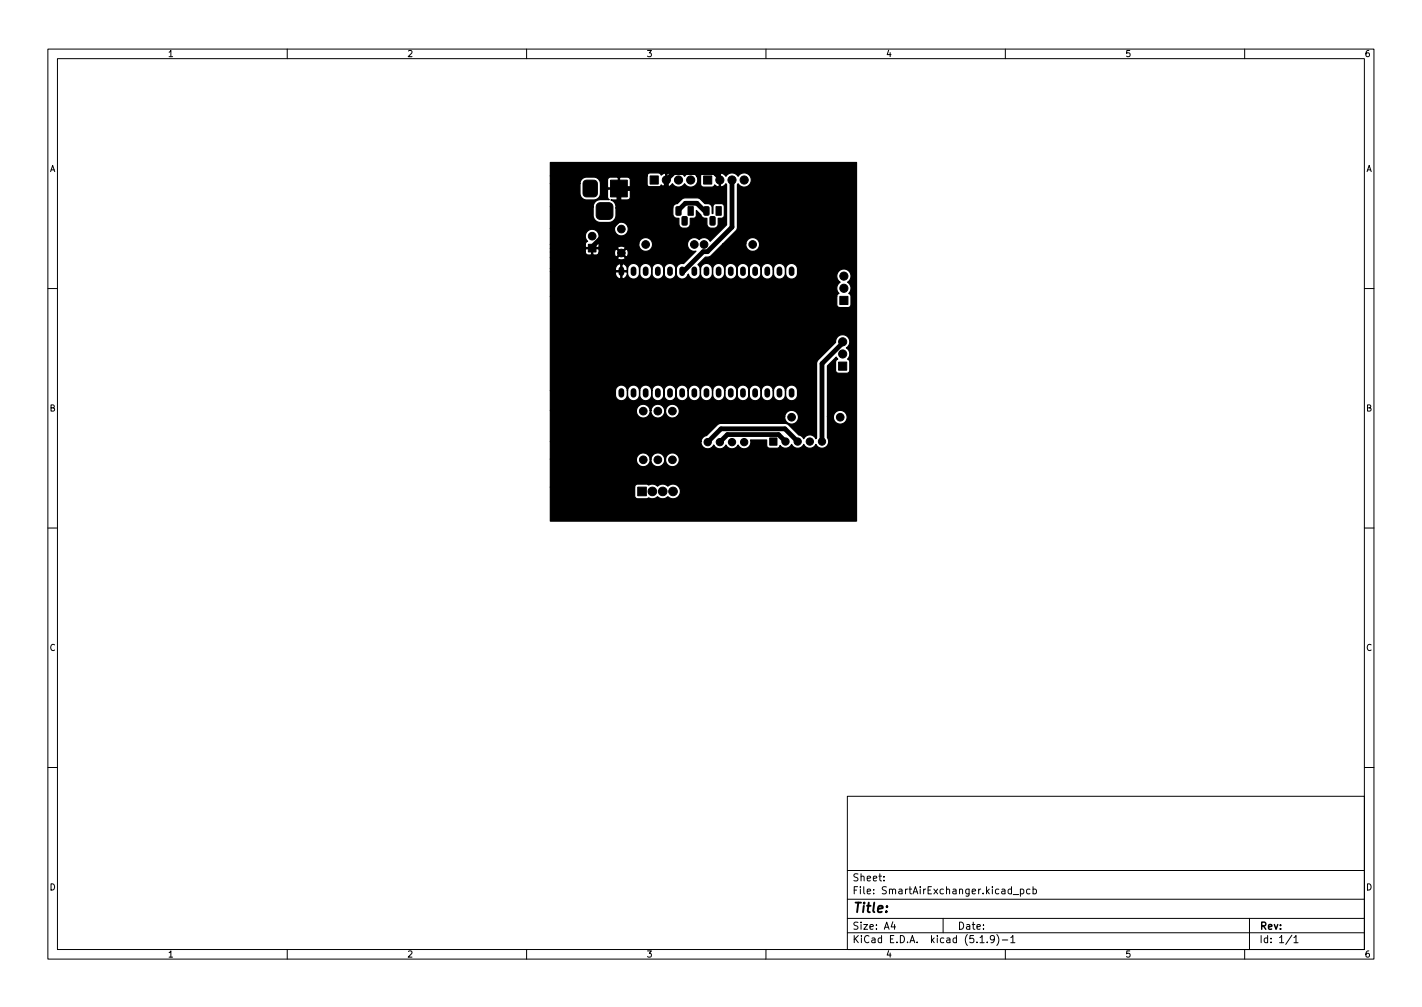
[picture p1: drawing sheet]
<svg xmlns="http://www.w3.org/2000/svg" width="297mm" height="210mm" viewBox="0 0 297 210" stroke-linecap="round" stroke-linejoin="round" font-family="sans-serif">
<defs><g id="words">
<text font-size="2.8" x="178" y="190.6">Title:</text>
<g font-size="2.1">
<text x="178" y="184">Sheet:</text>
<text x="178" y="186.7">File: SmartAirExchanger.kicad_pcb</text>
<text x="178" y="196.9">KiCad E.D.A. kicad (5.1.9)-1</text>
<text x="178" y="194.1">Size: A4</text>
<text x="200" y="194.1">Date:</text>
<text x="263" y="194.1">Rev:</text>
<text x="263" y="196.9">Id: 1/1</text>
</g>
<g font-size="1.8">
<text x="35" y="11.9">1</text>
<text x="85" y="11.9">2</text>
<text x="135" y="11.9">3</text>
<text x="185" y="11.9">4</text>
<text x="235" y="11.9">5</text>
<text x="285" y="11.9">6</text>
<text x="10.3" y="35.9">A</text>
<text x="285.3" y="35.9">A</text>
<text x="10.3" y="85.9">B</text>
<text x="285.3" y="85.9">B</text>
<text x="10.3" y="135.9">C</text>
<text x="285.3" y="135.9">C</text>
<text x="10.3" y="185.9">D</text>
<text x="285.3" y="185.9">D</text>
<text x="35" y="199.9">1</text>
<text x="85" y="199.9">2</text>
<text x="135" y="199.9">3</text>
<text x="185" y="199.9">4</text>
<text x="235" y="199.9">5</text>
<text x="285" y="199.9">6</text>
</g>
</g></defs>
<g fill="none" stroke="#000" stroke-width=".21">
<path d="M10 10.2h277v190.1h-277zM12 12.2h273v186.1h-273zM60 10.2v2M110 10.2v2M160 10.2v2M210 10.2v2M260 10.2v2M10 60.2h2M285 60.2h2M10 110.2h2M285 110.2h2M10 160.2h2"/>
<path d="M177 166.3h108v32h-108zM285 160.2h2M60 198.3v2M110 198.3v2M160 198.3v2M177 194.8h108M177 191.8h108M177 187.8h108M177 181.8h108M184.6 183.8v.1M184.6 183v.1M186.5 192.5l-.4 1h1"/>
<path d="M186.9 193v1M197 191.8v3M204.7 195.8l.4-.5v1.5M204.7 196.8h.9M206.2 196.7v.1M207.7 196l-.3 .3-.4-.1-.1-.2 .1-.6 .4-.1 .2 .2a.99 .99 0 0 1-.3 1.3h-.3M208.2 195.1a1.72 1.72 0 0 1 0 2.3M209.4 196.3h1.1M210 198.3v2M211.1 195.8l.5-.5v1.5M211.1 196.8h.9M211.3 185.7l-.4-.1-.3 .3 .1 .7h.6"/>
<path d="M211.3 185.1v1.5M211.6 186.8h1.2M213.1 185.7l.5-.1 .3 .3-.2 .7h-.6M213.1 185.6v1.5M215.1 185.7l-.4-.1-.3 .3 .2 .7h.5M215.8 185.7l.4-.1 .3 .3-.1 .7h-.6M215.8 185.1v1.5M260 198.3v2M261 191.8v6.5M269.9 195.3l-1.3 1.9M270.3 195.8l.4-.5v1.5M270.3 196.8h.8"/>
</g>
<g fill="#000" stroke="#000" stroke-width=".21">
<path d="M122 37.8l.5-.2h1.5a.75 .75 0 0 1 .8 .8v2a.75 .75 0 0 1-.8 .7h-1.5a.75 .75 0 0 1-.7-.7v-2.1zM135.8 36.7h1.7v1.7h-1.7zM147 36.7h1.7v1.7h-1.7zM122.9 51h1.6v1.6h-1.6zM124.8 42.6l.5-.3h1.9a.88 .88 0 0 1 .8 .9v1.7a.88 .88 0 0 1-.8 .9h-1.8a.88 .88 0 0 1-.9-.9v-1.8zM127.5 37.6h3.5v3.5h-3.5zM141.3 43.2l.7-.1 .2 .2 .1 1.4-.2 .2h-.7l-.2-.1zM142.5 45.3l.8-.1 .2 .2 .1 1.4-.2 .2h-.7l-.2-.1zM143.7 43.1h1.1v1.8h-1.1zM147.1 43.2l.8-.1 .2 .2v1.4l-.1 .2h-.7l-.2-.1zM148.4 45.3l.7-.1 .3 .2v1.4l-.2 .2h-.7l-.2-.1zM149.6 43.1h1.1v1.8h-1.1z"/>
<path d="M175.2 75.6h1.7v1.7h-1.7zM175.4 61.9h1.7v1.7h-1.7zM160.8 91.4h1.5v1.6h-1.5zM133.2 101.7h1.8v1.8h-1.8z"/>
<circle cx="139.2" cy="37.6" r=".85"/>
<circle cx="141.7" cy="37.6" r=".85"/>
<circle cx="144.3" cy="37.6" r=".85"/>
<circle cx="150.4" cy="37.6" r=".85"/>
<circle cx="152.9" cy="37.6" r=".85"/>
<circle cx="155.4" cy="37.6" r=".85"/>
<circle cx="123.7" cy="49.3" r=".8"/>
<circle cx="129.8" cy="52.8" r=".8"/>
<circle cx="129.8" cy="47.8" r=".8"/>
<circle cx="134.9" cy="51" r=".8"/>
<circle cx="145" cy="51" r=".8"/>
<circle cx="147.1" cy="51" r=".8"/>
<circle cx="157.2" cy="51" r=".8"/>
<circle cx="176.3" cy="57.7" r=".85"/>
<circle cx="176" cy="73.9" r=".85"/>
<circle cx="176" cy="71.4" r=".85"/>
<circle cx="176.3" cy="60.2" r=".85"/>
<circle cx="134.4" cy="96" r=".8"/>
<circle cx="134.4" cy="85.8" r=".8"/>
<circle cx="137.4" cy="96" r=".8"/>
<circle cx="137.4" cy="85.8" r=".8"/>
<circle cx="140.5" cy="96" r=".8"/>
<circle cx="140.5" cy="85.8" r=".8"/>
<circle cx="147.8" cy="92.3" r=".76"/>
<circle cx="150.4" cy="92.3" r=".76"/>
<circle cx="152.9" cy="92.3" r=".76"/>
<circle cx="155.4" cy="92.3" r=".76"/>
<circle cx="164.1" cy="92.2" r=".76"/>
<circle cx="165.4" cy="87.1" r=".8"/>
<circle cx="166.6" cy="92.2" r=".76"/>
<circle cx="169.2" cy="92.2" r=".76"/>
<circle cx="171.7" cy="92.2" r=".76"/>
<circle cx="175.5" cy="87.1" r=".8"/>
<circle cx="136.3" cy="102.6" r=".9"/>
<circle cx="138.4" cy="102.6" r=".9"/>
<circle cx="140.6" cy="102.6" r=".9"/>
</g>
<g fill="none" stroke="#000" stroke-width="1.2">
<path d="M129.8 56.2v.8M132.3 56.2v.8M134.9 56.2v.8M137.4 56.2v.8M140 56.2v.8M142.5 56.2v.8M145 56.2v.8M147.6 56.2v.8M150.1 56.2v.8M152.7 56.2v.8M155.2 56.2v.8M157.7 56.2v.8"/>
<path d="M160.3 56.2v.8M162.8 56.2v.8M165.4 56.2v.8M129.8 81.6v.8M132.3 81.6v.8M134.9 81.6v.8M137.4 81.6v.8M140 81.6v.8M142.5 81.6v.8M145 81.6v.8M147.6 81.6v.8M150.1 81.6v.8"/>
<path d="M152.7 81.6v.8M155.2 81.6v.8M157.7 81.6v.8M160.3 81.6v.8M162.8 81.6v.8M165.4 81.6v.8"/>
</g>
<path d="M150.4 37.6v-.4l-1.2-1.2h-8.5l-1.5 1.6v1.2l-.6 .6h-9.3v6.5l-5.6 5.6v.3M152.9 37.6v9.8l-5.1 5.1h-.9l-4.1 4.1h-.3M141.7 44.4v-.5l1.5-1.5h2.4l2 2M176 71.4v.2l-4.3 4.3v16.3M164.1 92.2l-1.5-1.5h-10.7l-1.5 1.6M166.6 92.2l-2.6-2.7h-13.4l-2.8 2.8" fill="none" stroke="#000" stroke-width="1"/>
<path d="M115 33.9h63.9v74.9h-63.9v-7.1h17.6v1.8a.64 .64 0 0 0 .6 .6h1.8l.5-.2a1.51 1.51 0 0 0 1.9-.2 1.52 1.52 0 0 0 2.1 0 1.54 1.54 0 0 0 2.2 0 1.54 1.54 0 0 0 0-2.2 1.54 1.54 0 0 0-2.2 0 1.52 1.52 0 0 0-2.1 0 1.61 1.61 0 0 0-1.9-.2l-.5-.2h-1.9l-.3 .2-.2 .4h-17.6v-5.8h17.9a1.44 1.44 0 0 0 1.5 1.5 1.44 1.44 0 0 0 1.4-1.5h.2v.2a1.44 1.44 0 0 0 1.6 1.3 1.44 1.44 0 0 0 1.2-1.5h.2v.2a1.44 1.44 0 0 0 2.2 1.1 1.44 1.44 0 0 0 0-2.4 1.44 1.44 0 0 0-2.2 1.1h-.2v-.3a1.44 1.44 0 0 0-1.5-1 1.44 1.44 0 0 0-1.3 1.3h-.2l-.1-.3a1.44 1.44 0 0 0-1.5-1 1.44 1.44 0 0 0-1.3 1.3h-17.9v-3.7h31.4v.3a1.4 1.4 0 0 0 1.2 1.2 1.4 1.4 0 0 0 1.5-.8 1.39 1.39 0 0 0 1.3 .8 1.39 1.39 0 0 0 1.2-.8 1.39 1.39 0 0 0 1.3 .8 1.39 1.39 0 0 0 1.3-.8 1.4 1.4 0 0 0 1.8 .7 1.4 1.4 0 0 0 .8-1.7h3.3v1.1a.64 .64 0 0 0 .7 .6h1.6l.4-.2 .1-.4 .1 .1a1.4 1.4 0 0 0 2.4-.3 1.39 1.39 0 0 0 1.2 .8 1.39 1.39 0 0 0 1.3-.8 1.39 1.39 0 0 0 1.3 .8 1.39 1.39 0 0 0 1.2-.8 1.4 1.4 0 0 0 2 .6 1.4 1.4 0 0 0 .4-2v-4.4h1.3a1.44 1.44 0 0 0 1.9 1.5 1.44 1.44 0 0 0 .5-2.4 1.44 1.44 0 0 0-2.4 .6v.3h-1.3v-10.6l1.9-1.8 .3 .4-.5 .5 .1 2.2 .4 .2h1.9a.64 .64 0 0 0 .6-.6v-1.8l-.5-.5a1.48 1.48 0 0 0-.2-2.4 1.49 1.49 0 0 0-.1-2.6 1.49 1.49 0 0 0-2.2 1.5l-3.6 3.6-.3 .6v15.7l-.2 .1a1.4 1.4 0 0 0-1.3-.7 1.4 1.4 0 0 0-1.2 .8l-.4-.5-.7-.3-2-2.1-.6-.3h-13.6l-.6 .2-2.4 2.3-.7 .3-.3 .5-.2 .5h-31.4v-6.5h17.9v.3a1.44 1.44 0 0 0 1.6 1.3 1.44 1.44 0 0 0 1.3-1.6h.2v.3a1.44 1.44 0 0 0 1.6 1.3 1.44 1.44 0 0 0 1.2-1.6h.2v.3a1.44 1.44 0 0 0 2.4 1h22.5v.3a1.44 1.44 0 0 0 2.2 1 1.44 1.44 0 0 0 0-2.4 1.44 1.44 0 0 0-2.2 1.1h-22.5a1.44 1.44 0 0 0-.3-2.4 1.44 1.44 0 0 0-2.1 1.1h-.2v-.3a1.44 1.44 0 0 0-1.5-1 1.44 1.44 0 0 0-1.3 1.3h-.2l-.1-.3a1.44 1.44 0 0 0-1.5-1 1.44 1.44 0 0 0-1.3 1.3h-17.9v-4.1h13.6v.9a1.24 1.24 0 0 0 1.2 1.2 1.24 1.24 0 0 0 1.2-1.2l.1-.9v1.1a1.24 1.24 0 0 0 1.3 1 1.24 1.24 0 0 0 1.2-1.2v-.9l.1 1.1a1.24 1.24 0 0 0 1.3 1 1.24 1.24 0 0 0 1.1-1.2l.1-.9v1.1a1.24 1.24 0 0 0 1.3 1 1.24 1.24 0 0 0 1.1-1.2l.1-.9v1.1a1.24 1.24 0 0 0 1.3 1 1.24 1.24 0 0 0 1.2-1.2l.1-.9v1.1a1.24 1.24 0 0 0 1.3 1 1.24 1.24 0 0 0 1.1-1.2l.1-.9v1.1a1.24 1.24 0 0 0 1.3 1 1.24 1.24 0 0 0 1.2-1.2v-.9l.1 1.1a1.24 1.24 0 0 0 1.3 1 1.24 1.24 0 0 0 1.1-1.2l.1-.9v1.1a1.24 1.24 0 0 0 1.3 1 1.24 1.24 0 0 0 1.1-1.2l.1-.9v1.1a1.24 1.24 0 0 0 1.3 1 1.24 1.24 0 0 0 1.2-1.2l.1-.9v1.1a1.24 1.24 0 0 0 1.3 1 1.24 1.24 0 0 0 1.1-1.2l.1-.9v1.1a1.24 1.24 0 0 0 1.3 1 1.24 1.24 0 0 0 1.2-1.2v-.9l.1 1.1a1.24 1.24 0 0 0 1.3 1 1.24 1.24 0 0 0 1.1-1.2l.1-.9v1.1a1.24 1.24 0 0 0 1.3 1 1.24 1.24 0 0 0 1.1-1.2l.1-.9v1.1a1.24 1.24 0 0 0 1.3 1 1.24 1.24 0 0 0 1.2-1.2v-1.1a1.28 1.28 0 0 0-1.4-1 1.28 1.28 0 0 0-1.2 1.2 1.27 1.27 0 0 0-1.2-1.2 1.27 1.27 0 0 0-1.3 1.2 1.27 1.27 0 0 0-1.3-1.2 1.27 1.27 0 0 0-1.2 1.2 1.27 1.27 0 0 0-1.3-1.2 1.27 1.27 0 0 0-1.3 1.2 1.27 1.27 0 0 0-1.2-1.2 1.27 1.27 0 0 0-1.3 1.2 1.27 1.27 0 0 0-1.3-1.2 1.27 1.27 0 0 0-1.3 1.2 1.27 1.27 0 0 0-1.2-1.2 1.27 1.27 0 0 0-1.3 1.2 1.27 1.27 0 0 0-1.3-1.2 1.27 1.27 0 0 0-1.2 1.2 1.27 1.27 0 0 0-1.3-1.2 1.27 1.27 0 0 0-1.3 1.2 1.27 1.27 0 0 0-1.2-1.2 1.27 1.27 0 0 0-1.3 1.2 1.27 1.27 0 0 0-1.3-1.2 1.27 1.27 0 0 0-1.3 1.2 1.27 1.27 0 0 0-1.2-1.2 1.27 1.27 0 0 0-1.3 1.2 1.27 1.27 0 0 0-1.3-1.2 1.27 1.27 0 0 0-1.2 1.2 1.27 1.27 0 0 0-1.3-1.2 1.27 1.27 0 0 0-1.3 1.2 1.24 1.24 0 0 0-1.2-1.2 1.24 1.24 0 0 0-1.2 1.2h-13.6v-19.7h59.8v1.7a.64 .64 0 0 0 .6 .6h1.9l.4-.3 .1-2-.1-.4-.4-.2 .1-.2a1.48 1.48 0 0 0-.4-2.2 1.49 1.49 0 0 0 .4-2.2 1.49 1.49 0 0 0-2.3 0 1.49 1.49 0 0 0 .4 2.2 1.48 1.48 0 0 0-.2 2.4l-.4 .2-.1 .4h-59.8v-5.1h13.6a1.26 1.26 0 0 0 .9 1.4l.2-.1v-1.3h.2v1.3a.92 .92 0 0 0 1.1-.9v-.4h-16v-.7h13.6v.4h1.1v-1.3h.2v1.3h1.1l.1-.3v.9a1.24 1.24 0 0 0 1.2 1.2 1.24 1.24 0 0 0 1.3-1.2v-.9l.1 1.1a1.24 1.24 0 0 0 1.3 1 1.24 1.24 0 0 0 1.1-1.2l.1-.9v1.1a1.24 1.24 0 0 0 1.3 1 1.24 1.24 0 0 0 1.1-1.2l.1-.9v1.1a1.24 1.24 0 0 0 1.3 1 1.24 1.24 0 0 0 1.2-1.2l.1-.9v1.1a1.3 1.3 0 0 0 1.3 1 1.3 1.3 0 0 0 1.2-1.1 1.24 1.24 0 0 0 1.3 1.1 1.24 1.24 0 0 0 1.2-1.2v-.9l.1 1.1a1.24 1.24 0 0 0 1.3 1 1.24 1.24 0 0 0 1.1-1.2l.1-.9v1.1a1.24 1.24 0 0 0 1.3 1 1.24 1.24 0 0 0 1.1-1.2l.1-.9v1.1a1.24 1.24 0 0 0 1.3 1 1.24 1.24 0 0 0 1.2-1.2l.1-.9v1.1a1.24 1.24 0 0 0 1.3 1 1.24 1.24 0 0 0 1.1-1.2l.1-.9v1.1a1.24 1.24 0 0 0 1.3 1 1.24 1.24 0 0 0 1.2-1.2v-.9l.1 1.1a1.24 1.24 0 0 0 1.3 1 1.24 1.24 0 0 0 1.1-1.2l.1-.9v1.1a1.24 1.24 0 0 0 1.3 1 1.24 1.24 0 0 0 1.1-1.2l.1-.9v1.1a1.24 1.24 0 0 0 1.3 1 1.24 1.24 0 0 0 1.2-1.2v-1.1a1.28 1.28 0 0 0-1.4-1 1.28 1.28 0 0 0-1.2 1.2 1.27 1.27 0 0 0-1.2-1.2 1.27 1.27 0 0 0-1.3 1.2 1.27 1.27 0 0 0-1.3-1.2 1.27 1.27 0 0 0-1.2 1.2 1.27 1.27 0 0 0-1.3-1.2 1.27 1.27 0 0 0-1.3 1.2 1.27 1.27 0 0 0-1.2-1.2 1.27 1.27 0 0 0-1.3 1.2 1.27 1.27 0 0 0-1.3-1.2 1.27 1.27 0 0 0-1.3 1.2 1.27 1.27 0 0 0-1.2-1.2 1.27 1.27 0 0 0-1.3 1.2 1.27 1.27 0 0 0-1.3-1.2 1.27 1.27 0 0 0-1.2 1.2l-.1-.4-.4-.5 1.6-1.6a1.4 1.4 0 0 0 1.2-.4l2.4-2.4h4.8a1.44 1.44 0 0 0 1.9 1.5 1.44 1.44 0 0 0 .5-2.4 1.44 1.44 0 0 0-2.4 .6v.3h-4.8l2.7-2.7 .3-.6v-9l.2-.2 .1 .1a1.49 1.49 0 0 0 2.2 .1 1.49 1.49 0 0 0-.1-2.2 1.49 1.49 0 0 0-2.2 .4 1.48 1.48 0 0 0-2.6 0l-.2-.3a.67 .67 0 0 0-.9-.2v2.6l.2 .1 .4-.1 .5-.5 .2 .2v8.4l-3.5 3.4a1.43 1.43 0 0 0-2.3-.4 1.44 1.44 0 0 0-2.4 .7 1.44 1.44 0 0 0 1.8 1.7l-2.7 2.6a1.35 1.35 0 0 0-1.5 1.2 1.27 1.27 0 0 0-1.3-1.2 1.27 1.27 0 0 0-1.3 1.2 1.27 1.27 0 0 0-1.2-1.2 1.27 1.27 0 0 0-1.3 1.2 1.27 1.27 0 0 0-1.3-1.2 1.27 1.27 0 0 0-1.2 1.2 1.27 1.27 0 0 0-1.3-1.2 1.27 1.27 0 0 0-1.3 1.2 1.01 1.01 0 0 0-1.3-1 .92 .92 0 0 0-1.1 .9h-13.6v-2.3h14l.1 .3 .8 .2 .6-.2 .1-.3-.8-.8-.8 .8h-14v-1.2h7.3a.64 .64 0 0 0 .6 .6h.5l.2-.1v-1.2h.2v1.2l.2 .1h.7l.4-.3h3.3a.63 .63 0 0 0 .4 .7l.8-.8h.4l.8 .8h.2l.2-.8-.2-.7-.2-.1-.8 .8h-.4l-.8-.8a.78 .78 0 0 0-.4 .9h-3.3v-.8l-.1-.2h-2.6l-.1 .2v.5h-7.3v-.8h14l.8 .8 .8-.8a.96 .96 0 0 0-1.6 0h-14v-.8h7.3v.5l.1 .2h2.6l.1-.2v-.6h8.3a1.44 1.44 0 0 0 2 1.5 1.44 1.44 0 0 0 .5-2.4 1.44 1.44 0 0 0-2.4 .6l-.1 .3h-8.3l-.2-.3-.3-.2 .2-.2a1.44 1.44 0 0 0-.2-2 1.44 1.44 0 0 0-2 .2 1.44 1.44 0 0 0 .1 2l-.3 .3-.1 .3h-7.3v-3.3h13.4a1.44 1.44 0 0 0 1.9 1.5 1.44 1.44 0 0 0 .5-2.4 1.44 1.44 0 0 0-2.4 .6v.3h-13.4v-4.5h8.9v2l.4 .8 .8 .4 2.1 .1a1.51 1.51 0 0 0 1.5-1.6v-1.5h11.8l.1 1.4a1.03 1.03 0 0 0 1.2 .8v1.3a1.09 1.09 0 0 0 1.5 .8 .91 .91 0 0 0 .9-1v-1.1h.6a.64 .64 0 0 0 .7-.7v-1l.9 1a1.03 1.03 0 0 0 1.3 .7v1.3a1.09 1.09 0 0 0 1.4 .8 .91 .91 0 0 0 .9-1v-1.1h.7a.64 .64 0 0 0 .6-.7l-.1-2.1-.4-.3h-1.2a.64 .64 0 0 0-.7 .6v1.5h-.1l-.1-1.4a1.09 1.09 0 0 0-1.4-.7l-1.1-1-.6-.2h-2.7l-.4 .2-1 1a.91 .91 0 0 0-1 .9h-11.8l-.3-1.1-.8-.5 1.4-.1 .2-.1v-2.1h.2v2.1l.2 .1 1.4 .1a.64 .64 0 0 0 .7-.7v-1.4l-.2-.2h-4.4l-.2 .2v1.4l.4 .6-2.5 .1-.6 .5-.3 .9h-8.9v-4.8h6.1l.1 2.2 .4 .7 .7 .4 1.7 .1a1.39 1.39 0 0 0 1.4-1.4v-2l-.2-.8h1.7v1.5l.2 .1h2.1v-2.1h.2v2.1h2.1l.2-.1v-1.5a.64 .64 0 0 0-.7-.6h-1.4l-.2 .1-.4-.1h-1.6l-.3 .2-.2 .4h-1.7l-.4-.4-.5-.2h-1.8l-.5 .1-.4 .3-.3 .4-.2 .6h-6.1v-1.7h20.2v1.9l.2 .4 2.2 .1 .5-.5 .1 .1a.67 .67 0 0 0 .9 .2v-2.6h.2v2.6l.2 .1 .5-.1 .5-.5 .1 .1a1.49 1.49 0 0 0 2.4-.1 1.49 1.49 0 0 0 2.1 .4 1.49 1.49 0 0 0 .4-2.1h.8v1.7a.64 .64 0 0 0 .7 .7h1.8l.5-.5 .6 .4 .3-.1v-2.6a.7 .7 0 0 0-.9 .3l-.5-.5h-1.8a.64 .64 0 0 0-.7 .6l-.9-.1a1.49 1.49 0 0 0-2.4 .2 1.48 1.48 0 0 0-2.5 0l-.3-.3a.93 .93 0 0 0-1.1-.2 .7 .7 0 0 0-1 .3l-.5-.5h-1.8a.64 .64 0 0 0-.6 .6h-20.2z" fill="#000" stroke="#000" stroke-width=".25"/>
<use href="#words"/>
</svg>
